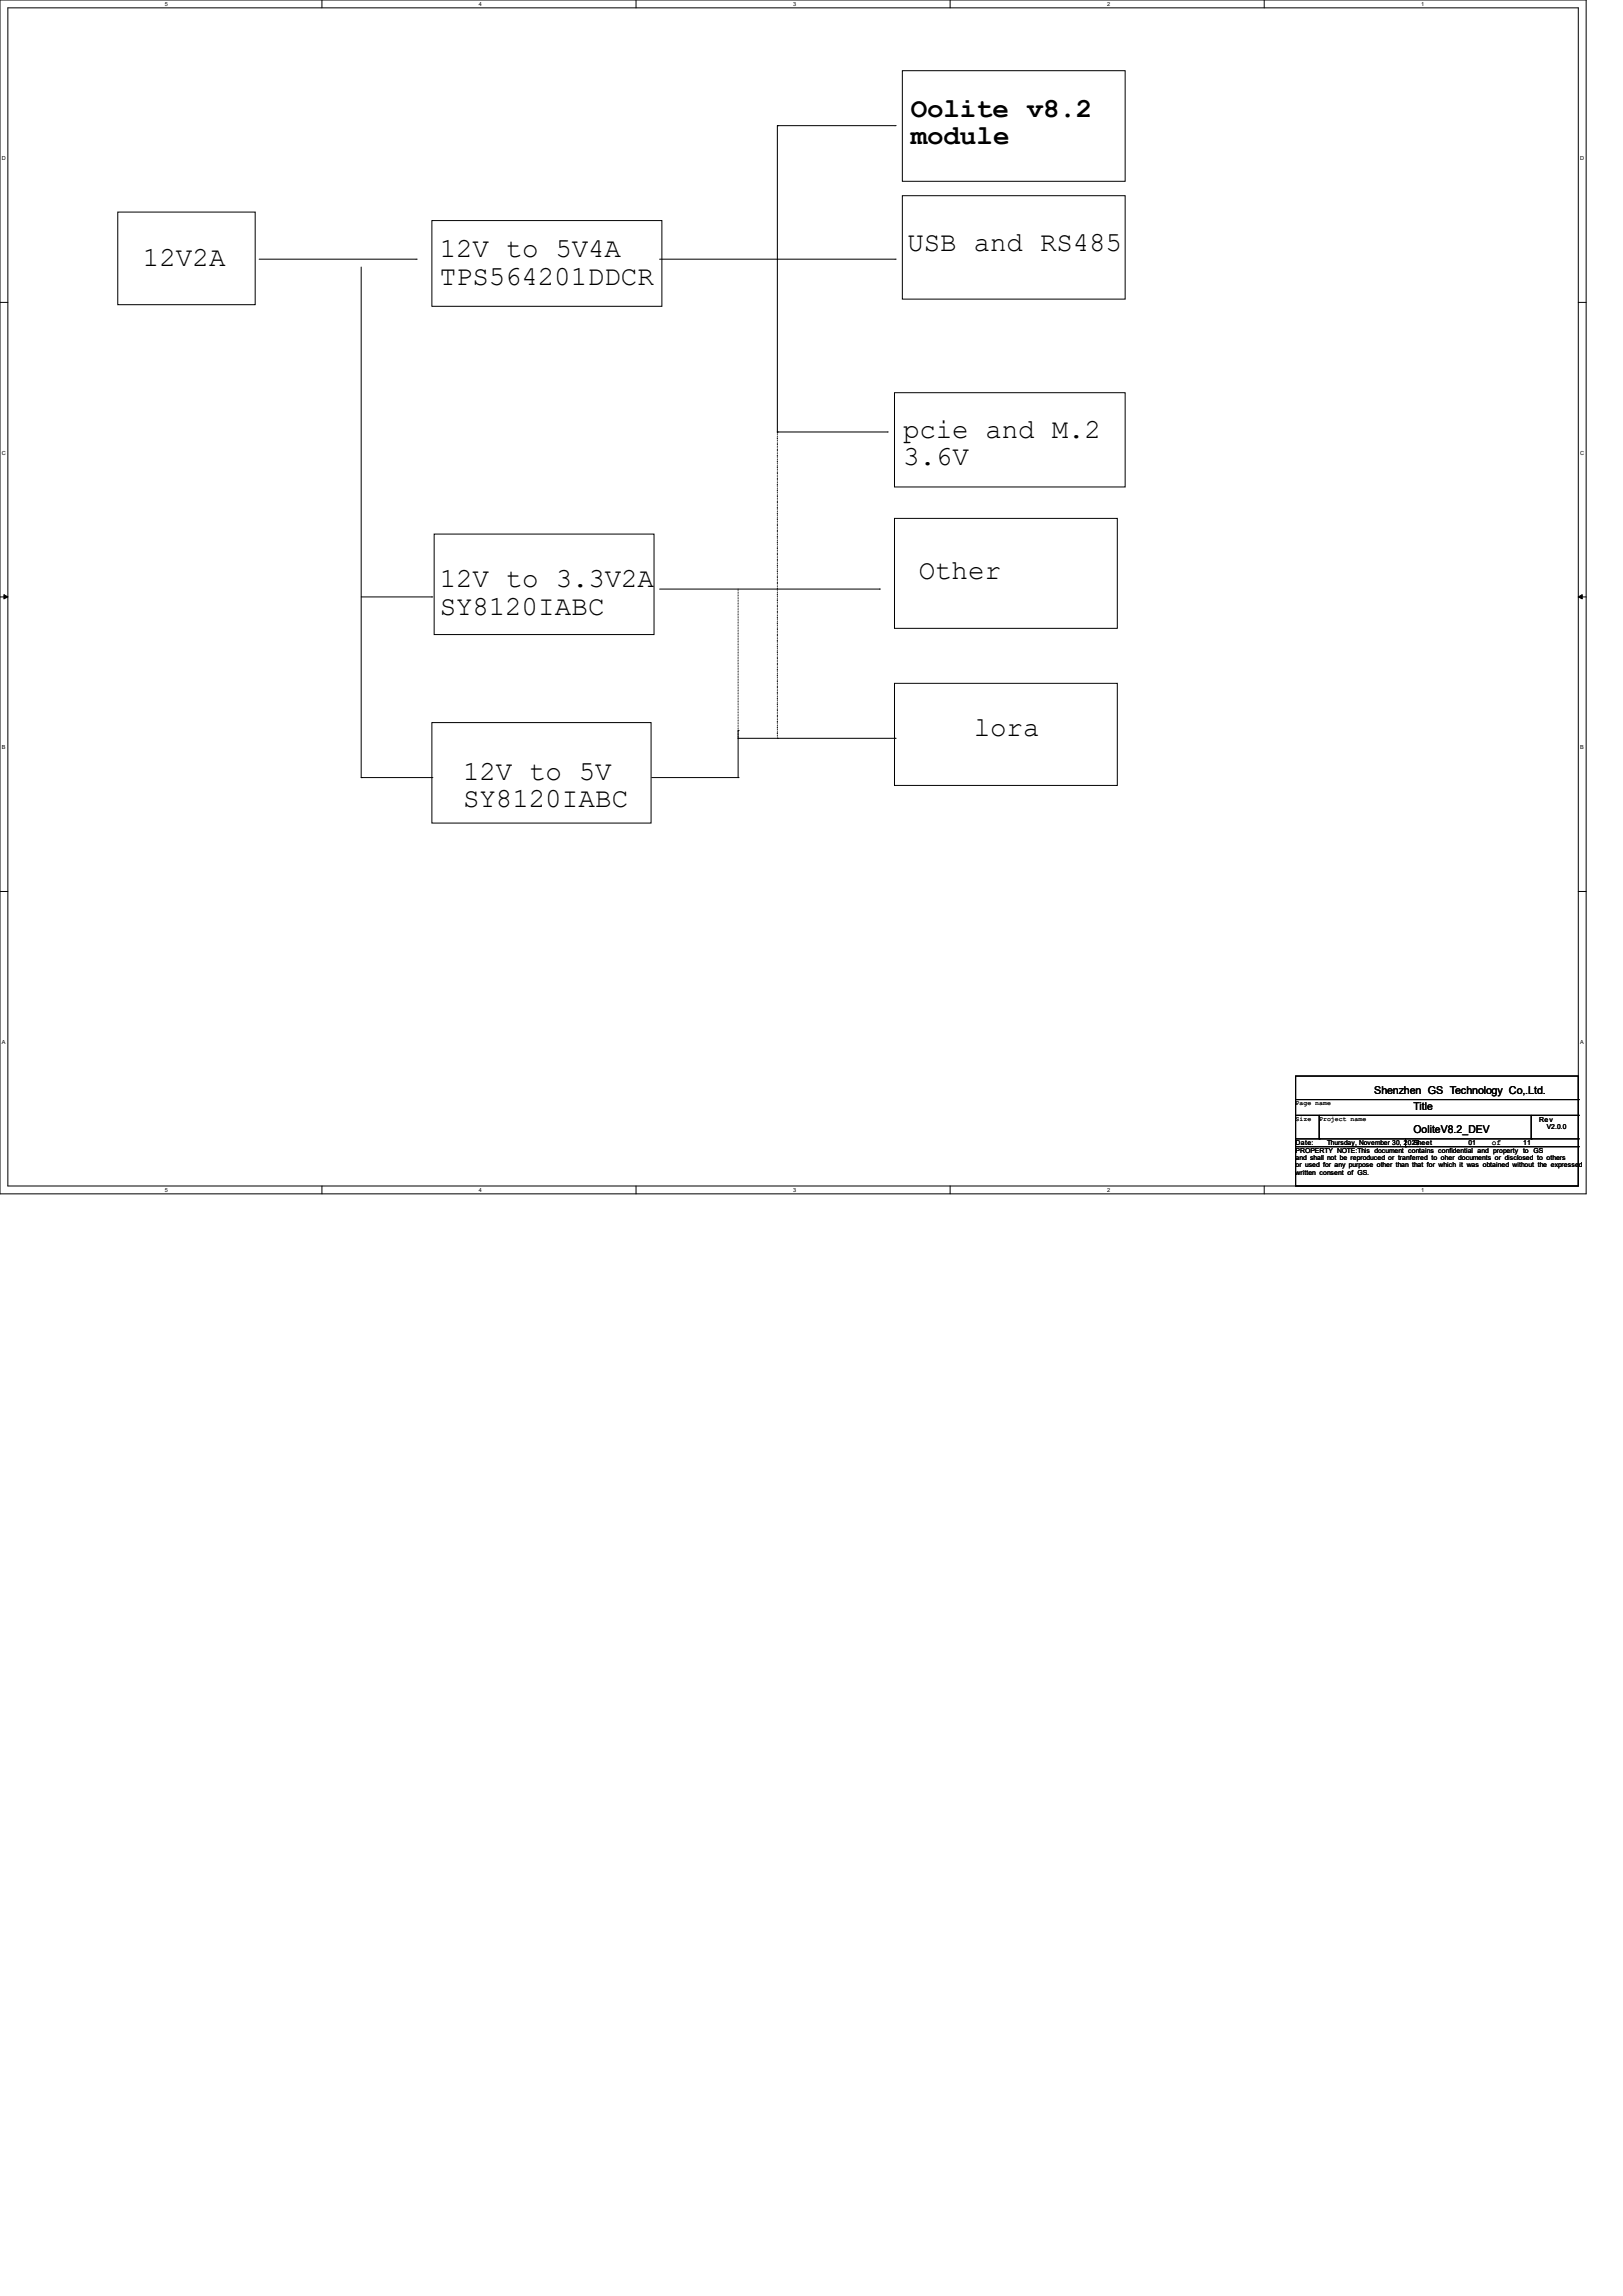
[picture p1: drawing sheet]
<svg xmlns="http://www.w3.org/2000/svg" width="210mm" height="297mm" viewBox="0 0 210 297" stroke-linecap="round" stroke-linejoin="round" font-family="sans-serif">
<defs><g id="words">
<g font-size="3.6">
<text x="117.9" y="15.1">Oolite v8.2</text>
<text x="117.9" y="18.7">module</text>
<text x="18.5" y="34.4">12V2A</text>
<text x="56.9" y="33.3">12V to 5V4A</text>
<text x="117.4" y="32.5">USB and RS485</text>
<text x="56.9" y="36.8">TPS564201DDCR</text>
<text x="116.8" y="56.6">pcie and M.2</text>
<text x="116.8" y="60.2">3.6V</text>
<text x="56.9" y="75.9">12V to 3.3V2A</text>
<text x="118.9" y="74.9">Other</text>
<text x="56.9" y="79.5">SY8120IABC</text>
<text x="126" y="95.2">lora</text>
<text x="59.9" y="100.8">12V to 5V</text>
<text x="59.9" y="104.4">SY8120IABC</text>
</g>
<g font-size="1.4">
<text x="177.8" y="141.5">Shenzhen GS Technology Co,.Ltd.</text>
<text x="182.9" y="143.6">Title</text>
<text x="182.9" y="146.6">OoliteV8.2_DEV</text>
</g>
<text font-size="1" x="193" y="148.2">of</text>
<g font-size=".9">
<text x="167.6" y="148.1">Date:</text>
<text x="167.6" y="149.1">PROPERTY NOTE:This document contains</text>
<text x="167.6" y="149.1">PROPERTY NOTE:This document contains confidenti</text>
<text x="167.6" y="149.1">PROPERTY NOTE:This document contains confidential and</text>
<text x="171.7" y="148.1">Thursday, November 30, 202S3heet</text>
<text x="186.1" y="149.1">confidential and property ttto GS</text>
<text x="189.9" y="149.1">al and property</text>
<text x="190" y="148.1">01</text>
<text x="193.2" y="149.1">property</text>
<text x="197.1" y="148.1">11</text>
<text x="197.3" y="149.1">o GS</text>
<text x="199.1" y="145.1">Rev</text>
<text x="200.2" y="146.1">V2.0.0</text>
<text x="167.6" y="150.1">and shall not be rrreproduced or tttrrranferred ttto</text>
<text x="167.6" y="151">or used fffor any purpose other ttthan ttthat fffor w</text>
<text x="167.6" y="151.9">written consent of GS.</text>
<text x="167.6" y="150.1">and shall not be</text>
<text x="167.6" y="151">or used</text>
<text x="171.4" y="151">or any purpose other</text>
<text x="175" y="150.1">eproduced or</text>
<text x="180.8" y="151">han</text>
<text x="181.4" y="150.1">anferred</text>
<text x="183" y="151">hat</text>
<text x="184.9" y="151">or which iiittt was obtained without ttthe expresse</text>
<text x="184.9" y="151">or which</text>
<text x="185.5" y="150.1">o oher documents or disclosed ttto others</text>
<text x="185.5" y="150.1">o oher documents or disclosed</text>
<text x="186.4" y="150.1">oher documents or disclosed</text>
<text x="186.8" y="151">hich</text>
<text x="189.8" y="151">was obtained without</text>
<text x="199.1" y="150.1">o others</text>
<text x="199.2" y="151">he expresse</text>
<text x="204.3" y="151">d</text>
</g>
<g font-size=".8">
<text x="167.6" y="143">Page name</text>
<text x="167.6" y="145">Size</text>
<text x="170.7" y="145">Project name</text>
</g>
<g font-size=".7">
<text x="21.3" y=".8">5</text>
<text x="62" y=".8">4</text>
<text x="102.6" y=".8">3</text>
<text x="143.3" y=".8">2</text>
<text x="183.9" y=".8">1</text>
<text x=".3" y="20.7">D</text>
<text x="204.5" y="20.7">D</text>
<text x=".3" y="58.8">C</text>
<text x="204.5" y="58.8">C</text>
<text x=".3" y="96.9">B</text>
<text x="204.5" y="96.9">B</text>
<text x=".3" y="135">A</text>
<text x="204.5" y="135">A</text>
<text x="21.3" y="154.2">5</text>
<text x="62" y="154.2">4</text>
<text x="102.6" y="154.2">3</text>
<text x="143.3" y="154.2">2</text>
<text x="183.9" y="154.2">1</text>
</g>
</g></defs>
<g fill="none" stroke="#000" stroke-width=".13">
<path d="M0 0h205.2v154.4h-205.2zM1 1h203.2v152.4h-203.2zM41.7 0v1M82.3 0v1M100.6 16.3h.1M100.6 16.3v39.6M100.6 16.3h15.2M115.8 16.3h.1M116.8 9.1h28.8v14.4h-28.8zM122.9 0v1M163.6 0v1M0 39.1h1"/>
<path d="M15.2 27.4h17.8v12h-17.8zM33.5 33.5h20.3M46.7 34.5v66.1M53.8 33.5h.1M55.9 28.5h29.7v11.1h-29.7zM85.3 33.5h30.5M115.8 33.5h.1M116.8 25.3h28.8v13.4h-28.8zM204.2 39.1h1M100.6 55.9h.1M100.6 55.9h14.2M114.8 55.9h.1"/>
<path d="M115.7 50.8h29.9v12.2h-29.9zM0 77.2h1M.5 76.9l.5 .3-.5 .3zM46.7 77.2h9.2M55.9 77.2h.1M56.2 69.1h28.4v13h-28.4zM85.3 76.2h28.5M95.5 76.2v24.4M113.8 76.2h.1M115.7 67.1h28.9v14.2h-28.9zM204.2 77.2l.5-.3v.6zM204.2 77.2h1"/>
<path d="M55.9 93.5h28.3v13h-28.3zM95.5 95.5h.1M95.5 94.5h.1M95.5 95.5h20.3M115.7 88.4h28.9v13.2h-28.9zM115.8 95.5h.1M0 115.3h1M46.7 100.6h.1M46.7 100.6h9.2M55.9 100.6h.1M84.3 100.6h11.2M95.5 100.6h.1"/>
<path d="M204.2 115.3h1M167.6 139.2h36.6v14.2h-36.6zM41.7 153.4v1M82.3 153.4v1M122.9 153.4v1M163.6 153.4v1M167.6 142.2h36.6M167.6 144.3h36.6M167.6 147.3h36.6M167.6 148.3h36.6M170.7 147.3h.1M170.7 144.3v3"/>
<path d="M181.9 148.3h.1M181.9 147.3v1M198.1 147.3h.1M198.1 144.3v3M204.2 142.2h.1M204.2 144.3h.1M204.2 147.3h.1M204.2 148.3h.1"/>
</g>
<path d="M.5 76.9l.5 .3-.5 .3zM204.2 77.2l.5-.3v.6z" fill="#000"/>
<path d="M100.6 55.9v39.6M100.6 95.5h.1" fill="none" stroke="#000" stroke-width=".13" stroke-dasharray=".2 .2 0 .2 0 .2"/>
<use href="#words"/>
</svg>
